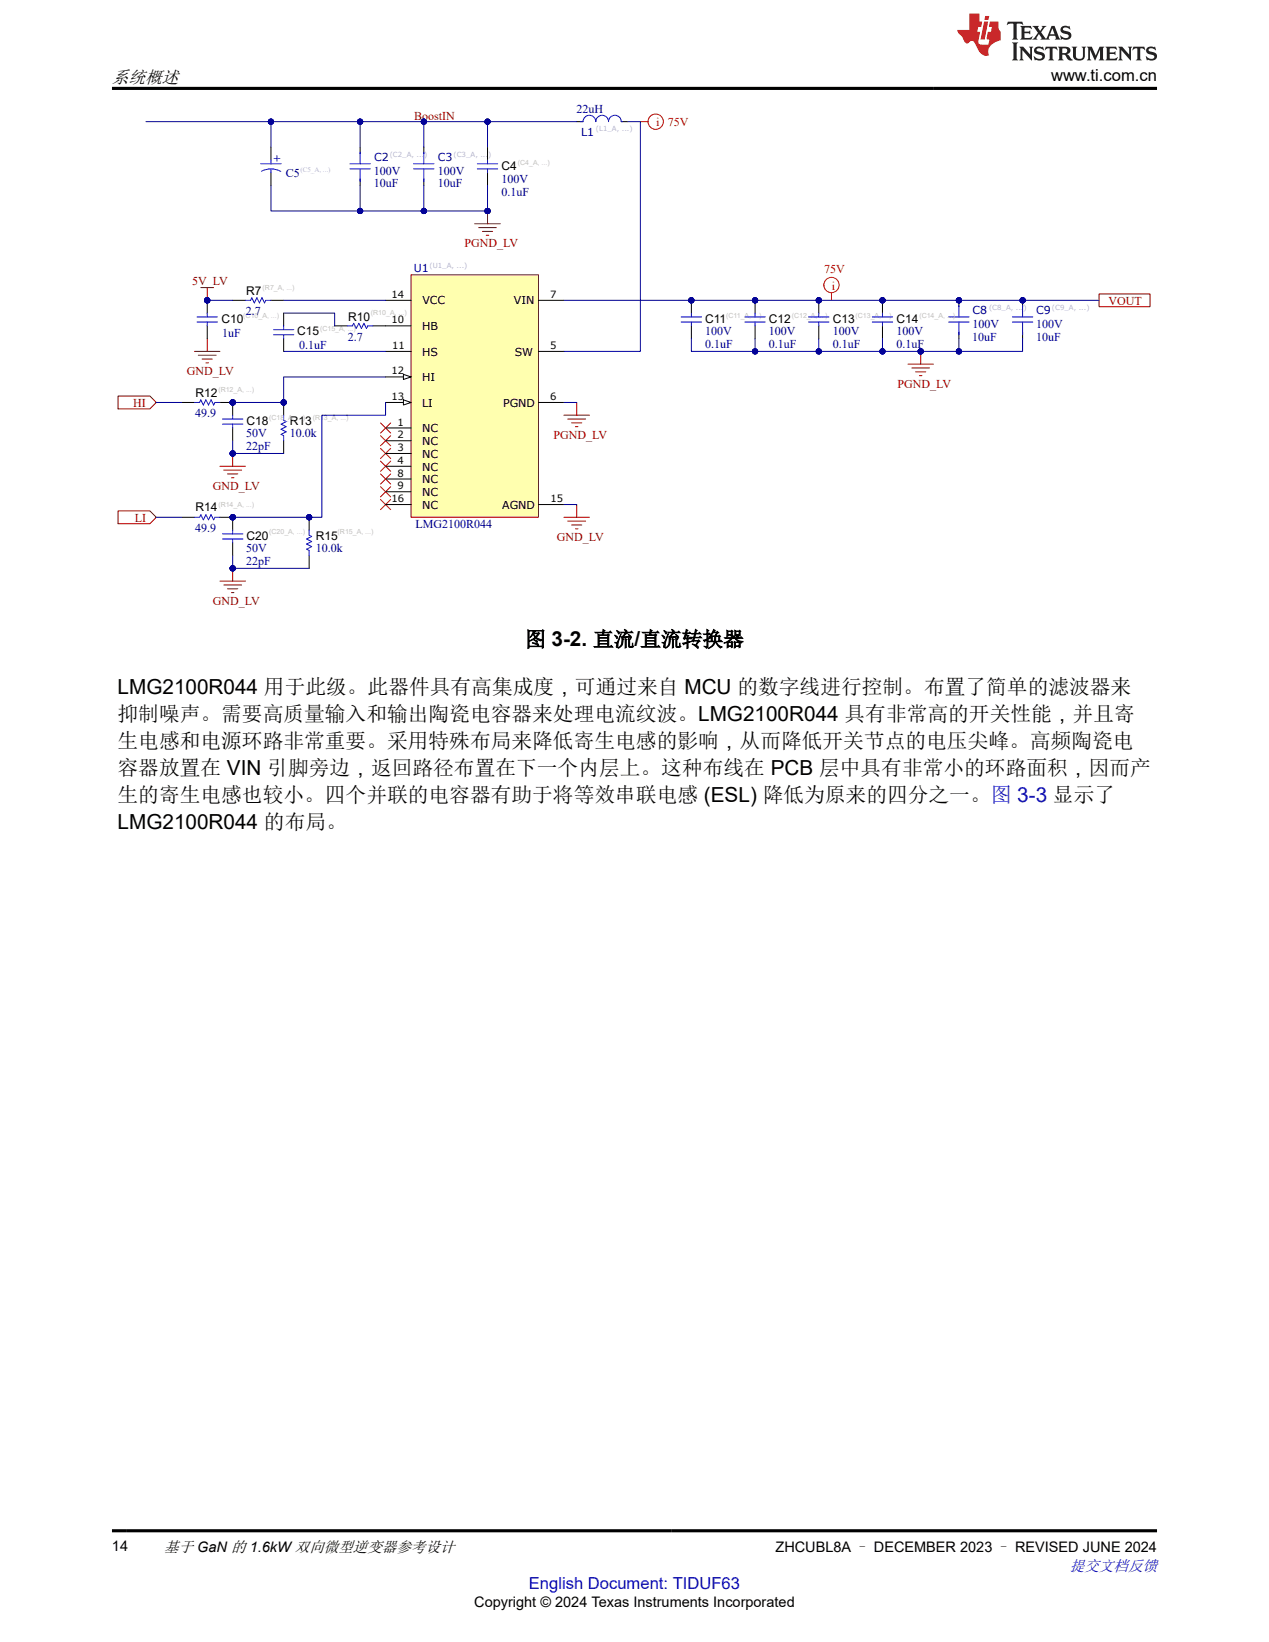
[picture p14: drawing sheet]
<svg xmlns="http://www.w3.org/2000/svg" width="216mm" height="279mm" viewBox="0 0 216 279" stroke-linecap="round" stroke-linejoin="round" font-family="sans-serif">
<defs><g id="words">
<g font-size="3.5">
<text x="89.3" y="110">图 3-2. 直流/直流转换器</text>
<text x="20" y="118.1">LMG2100R044 用于此级。此器件具有高集成度，可通过来自 MCU 的数字线进行控制。布置了简单的滤波器来</text>
<text x="20" y="122.7">抑制噪声。需要高质量输入和输出陶瓷电容器来处理电流纹波。LMG2100R044 具有非常高的开关性能，并且寄</text>
<text x="20" y="127.3">生电感和电源环路非常重要。采用特殊布局来降低寄生电感的影响，从而降低开关节点的电压尖峰。高频陶瓷电</text>
<text x="20" y="131.9">容器放置在 VIN 引脚旁边，返回路径布置在下一个内层上。这种布线在 PCB 层中具有非常小的环路面积，因而产</text>
<text x="20" y="136.5">生的寄生电感也较小。四个并联的电容器有助于将等效串联电感 (ESL) 降低为原来的四分之一。图 3-3 显示了</text>
<text x="20" y="141.1">LMG2100R044 的布局。</text>
</g>
<text font-size="3" x="19" y="14.1">系统概述</text>
<text font-size="2.8" x="178.8" y="13.8">www.ti.com.cn</text>
<text font-size="2.8" fill="#00f" x="90" y="270.4">English Document: TIDUF63</text>
<text font-size="2.6" x="27.9" y="264.2">基于 GaN 的 1.6kW双向微型逆变器参考设计</text>
<text font-size="2.6" fill="#00f" x="182" y="267.4">提交文档反馈</text>
<g font-size="2.5">
<text x="19" y="263.9">14</text>
<text x="131.9" y="264.2">ZHCUBL8A – DECEMBER 2023 – REVISED JUNE 2024</text>
<text x="80.7" y="273.5">Copyright © 2024 Texas Instruments Incorporated</text>
</g>
<g font-size="2" fill="#7f0000">
<text x="70.5" y="20.3">BoostIN</text>
<text x="79" y="42.1">PGND_LV</text>
<text x="32.7" y="48.6">5V_LV</text>
<text x="188.6" y="51.9">VOUT</text>
<text x="31.8" y="63.8">GND_LV</text>
<text x="22.6" y="69.2">HI</text>
<text x="152.7" y="66.1">PGND_LV</text>
<text x="94.1" y="74.7">PGND_LV</text>
<text x="36.2" y="83.4">GND_LV</text>
<text x="22.9" y="88.8">LI</text>
<text x="94.7" y="92.1">GND_LV</text>
<text x="36.2" y="102.9">GND_LV</text>
</g>
<g font-size="2" fill="#00007f">
<text x="98.1" y="19.2">22uH</text>
<text x="63.6" y="29.8">100V</text>
<text x="74.5" y="29.8">100V</text>
<text x="48.6" y="30.1">C5</text>
<text x="63.6" y="31.8">10uF</text>
<text x="74.5" y="31.8">10uF</text>
<text x="85.3" y="31.1">100V</text>
<text x="85.3" y="33.3">0.1uF</text>
<text x="41.8" y="53.6">2.7</text>
<text x="37.8" y="57.4">1uF</text>
<text x="50.9" y="59.4">0.1uF</text>
<text x="59.2" y="58">2.7</text>
<text x="120" y="57.1">100V</text>
<text x="120" y="59.3">0.1uF</text>
<text x="130.8" y="57.1">100V</text>
<text x="130.8" y="59.3">0.1uF</text>
<text x="141.7" y="57.1">100V</text>
<text x="141.7" y="59.3">0.1uF</text>
<text x="152.5" y="57.1">100V</text>
<text x="152.5" y="59.3">0.1uF</text>
<text x="165.4" y="58">10uF</text>
<text x="165.4" y="55.8">100V</text>
<text x="176.3" y="58">10uF</text>
<text x="176.3" y="55.8">100V</text>
<text x="33.2" y="70.9">49.9</text>
<text x="41.9" y="74.4">50V</text>
<text x="41.9" y="76.6">22pF</text>
<text x="49.3" y="74.4">10.0k</text>
<text x="70.7" y="89.9">LMG2100R044</text>
<text x="33.2" y="90.5">49.9</text>
<text x="41.9" y="94">50V</text>
<text x="53.7" y="94">10.0k</text>
<text x="41.9" y="96.2">22pF</text>
</g>
<g font-size="2" fill="#f00">
<text x="111.6" y="21.4">i 75V</text>
<text x="140.2" y="46.5">75V</text>
<text x="141.5" y="49.3">i</text>
</g>
<text font-size="2" fill="#00f" x="46.5" y="26.4" transform="rotate(90 46.5 26.4)">+</text>
<g font-size="2">
<text x="85.3" y="28.9">C4</text>
<text x="41.9" y="50.1">R7</text>
<text x="37.7" y="55">C10</text>
<text x="50.6" y="57.1">C15</text>
<text x="59.2" y="54.5">R10</text>
<text x="120" y="55">C11</text>
<text x="130.8" y="55">C12</text>
<text x="141.7" y="55">C13</text>
<text x="152.5" y="55">C14</text>
<text x="33.3" y="67.5">R12</text>
<text x="41.9" y="72.4">C18</text>
<text x="49.3" y="72.4">R13</text>
<text x="33.3" y="87">R14</text>
<text x="41.9" y="91.9">C20</text>
<text x="53.7" y="91.9">R15</text>
</g>
<g font-size="1.9" fill="#00007f">
<text x="98.9" y="23.2">L1</text>
<text x="63.6" y="27.4">C2</text>
<text x="74.5" y="27.4">C3</text>
<text x="70.4" y="46.3">U1</text>
<text x="165.4" y="53.4">C8</text>
<text x="176.3" y="53.4">C9</text>
</g>
<g font-size="1.9">
<text x="71.9" y="51.7">VCC</text>
<text x="87.4" y="51.7">VIN</text>
<text x="71.8" y="56.1">HB</text>
<text x="71.8" y="64.8">HI</text>
<text x="71.8" y="60.5">HS</text>
<text x="87.6" y="60.5">SW</text>
<text x="71.8" y="69.2">LI</text>
<text x="85.6" y="69.2">PGND</text>
<text x="71.8" y="73.5">NC</text>
<text x="71.8" y="75.7">NC</text>
<text x="71.8" y="77.9">NC</text>
<text x="71.8" y="80.1">NC</text>
<text x="71.8" y="82.1">NC</text>
<text x="71.8" y="84.3">NC</text>
<text x="71.8" y="86.5">NC</text>
<text x="85.5" y="86.5">AGND</text>
</g>
<g font-size="1.7">
<text x="66.6" y="50.8">14</text>
<text x="93.6" y="50.8">7</text>
<text x="66.6" y="55">10</text>
<text x="66.7" y="59.4">11</text>
<text x="93.6" y="59.4">5</text>
<text x="66.6" y="63.7">12</text>
<text x="66.6" y="68.1">13</text>
<text x="93.6" y="68.1">6</text>
<text x="67.7" y="72.5">1</text>
<text x="67.7" y="74.6">2</text>
<text x="67.7" y="76.8">3</text>
<text x="67.7" y="79">4</text>
<text x="67.7" y="81.2">8</text>
<text x="67.7" y="83.2">9</text>
<text x="66.6" y="85.4">16</text>
<text x="93.6" y="85.4">15</text>
</g>
<g font-size="1.2" fill="#b1b1d8">
<text x="101.4" y="22.4">(L1_A, ...)</text>
<text x="51.1" y="29.3">(C5_A, ...)</text>
<text x="66.3" y="26.8">(C2_A, ...)</text>
<text x="77.2" y="26.8">(C3_A, ...)</text>
<text x="73.1" y="45.5">(U1_A, ...)</text>
<text x="168.3" y="52.8">(C8_A, ...)</text>
<text x="179" y="52.8">(C9_A, ...)</text>
</g>
<g font-size="1.2" fill="#bfbfbf">
<text x="88.1" y="28">(C4_A, ...)</text>
<text x="44.7" y="49.3">(R7_A, ...)</text>
<text x="63.1" y="53.6">(R10_A, ...)</text>
<text x="41.4" y="54.1">(C10_A, ...)</text>
<text x="54.5" y="56.3">(C15_A, ...)</text>
<text x="123.5" y="54.1">(C11_A, ...)</text>
<text x="134.7" y="54.1">(C12_A, ...)</text>
<text x="145.6" y="54.1">(C13_A, ...)</text>
<text x="156.4" y="54.1">(C14_A, ...)</text>
<text x="37.1" y="66.7">(R12_A, ...)</text>
<text x="45.8" y="71.4">(C18_A, ...)</text>
<text x="53.2" y="71.4">(R13_A, ...)</text>
<text x="37.1" y="86.2">(R14_A, ...)</text>
<text x="45.8" y="90.9">(C20_A, ...)</text>
<text x="57.4" y="90.9">(R15_A, ...)</text>
</g>
</g></defs>
<path d="M80.8 38.1h4.3M81.4 38.7h3.1M82.1 39.4h1.7M82.9 35.9v2.2M82.7 40h.5" fill="none" stroke="#7f0000" stroke-width=".17"/>
<circle cx="82.9" cy="35.9" r=".43" fill="#00007f"/>
<circle cx="82.9" cy="35.9" r=".43" fill="none" stroke="#00007f" stroke-width=".17"/>
<g fill="none" stroke="#7f0000" stroke-width=".17">
<path d="M33.1 59.8h4.3M35.3 57.6v2.2M156.6 59.8v2.2M33.7 60.4h3.1M34.4 61.1h1.7M35 61.7h.5M95.9 70.7h4.4M96.6 71.3h3M97.3 72h1.7M97.9 72.6h.4M98.1 68.5v2.2M154.5 62h4.3"/>
<path d="M155.1 62.6h3.1M155.8 63.3h1.7M156.4 63.9h.5M95.9 88h4.4M96.6 88.7h3M97.3 89.3h1.7M97.9 90h.4M98.1 85.9v2.1"/>
</g>
<circle cx="156.6" cy="59.8" r=".43" fill="#00007f"/>
<circle cx="156.6" cy="59.8" r=".43" fill="none" stroke="#00007f" stroke-width=".17"/>
<path d="M20.1 67.4h5.4l1.1 1.1-1.1 1.1h-5.4z" fill-rule="evenodd" fill="#fff"/>
<path d="M20.1 67.4h5.4l1.1 1.1-1.1 1.1h-5.4z" fill="none" stroke="#7f0000" stroke-width=".17"/>
<path d="M20.1 86.9h5.4l1.1 1.1-1.1 1.1h-5.4z" fill-rule="evenodd" fill="#fff"/>
<path d="M20.1 86.9h5.4l1.1 1.1-1.1 1.1h-5.4z" fill="none" stroke="#7f0000" stroke-width=".17"/>
<path d="M187 50h8.7v2.2h-8.7z" fill-rule="evenodd" fill="#fff"/>
<path d="M34.2 48.9h2.1M35.3 48.9v2.2M187 50h8.7v2.2h-8.7z" fill="none" stroke="#7f0000" stroke-width=".17"/>
<circle cx="35.3" cy="51.1" r=".44" fill="#00007f"/>
<circle cx="35.3" cy="51.1" r=".44" fill="none" stroke="#00007f" stroke-width=".17"/>
<g fill="none" stroke="#f00" stroke-width=".17">
<path d="M109 20.7h1.3M141.5 49.8v1.3"/>
<circle cx="111.6" cy="20.7" r="1.3"/>
<circle cx="141.5" cy="48.5" r="1.3"/>
</g>
<path d="M37.4 79.3h4.4M38.1 80h3M39.6 77.2v2.1M38.7 80.6h1.8M39.4 81.3h.4" fill="none" stroke="#7f0000" stroke-width=".17"/>
<circle cx="39.6" cy="77.2" r=".43" fill="#00007f"/>
<circle cx="39.6" cy="77.2" r=".43" fill="none" stroke="#00007f" stroke-width=".17"/>
<path d="M37.4 98.9h4.4M38.1 99.5h3M39.6 96.7v2.2M38.7 100.2h1.8M39.4 100.8h.4" fill="none" stroke="#7f0000" stroke-width=".17"/>
<circle cx="39.6" cy="96.7" r=".43" fill="#00007f"/>
<circle cx="39.6" cy="96.7" r=".43" fill="none" stroke="#00007f" stroke-width=".17"/>
<circle cx="35.3" cy="51.1" r=".44" fill="#00007f"/>
<circle cx="35.3" cy="51.1" r=".44" fill="none" stroke="#00007f" stroke-width=".17"/>
<path d="M35.3 51.1v2.2" fill="none" stroke="#000" stroke-width=".17"/>
<circle cx="35.3" cy="51.1" r=".44" fill="#00007f"/>
<circle cx="35.3" cy="51.1" r=".44" fill="none" stroke="#00007f" stroke-width=".17"/>
<path d="M35.3 55.4v2.2M48.3 53.3v2.1M48.3 57.6v2.2" fill="none" stroke="#000" stroke-width=".17"/>
<path d="M33.5 53.9h3.5M33.5 54.8h3.5M35.3 53.3v.6M35.3 54.8v.6M46.5 56.1h3.5M46.5 57h3.5M48.3 55.4v.7M48.3 57v.6" fill="none" stroke="#00f" stroke-width=".17"/>
<circle cx="48.3" cy="68.5" r=".44" fill="#00007f"/>
<circle cx="48.3" cy="68.5" r=".44" fill="none" stroke="#00007f" stroke-width=".17"/>
<path d="M48.3 68.5v2.2" fill="none" stroke="#000" stroke-width=".17"/>
<circle cx="48.3" cy="68.5" r=".44" fill="#00007f"/>
<circle cx="48.3" cy="68.5" r=".44" fill="none" stroke="#00007f" stroke-width=".17"/>
<path d="M48.3 75v2.2" fill="none" stroke="#000" stroke-width=".17"/>
<path d="M48.3 70.7v.8l.4 .2-.9 .5 .9 .4-.9 .4 .9 .5-.9 .4 .5 .2v.9" fill="none" stroke="#00f" stroke-width=".17"/>
<circle cx="52.6" cy="88" r=".43" fill="#00007f"/>
<circle cx="52.6" cy="88" r=".43" fill="none" stroke="#00007f" stroke-width=".17"/>
<path d="M52.6 88v2.2" fill="none" stroke="#000" stroke-width=".17"/>
<circle cx="52.6" cy="88" r=".43" fill="#00007f"/>
<circle cx="52.6" cy="88" r=".43" fill="none" stroke="#00007f" stroke-width=".17"/>
<path d="M52.6 94.5v2.2" fill="none" stroke="#000" stroke-width=".17"/>
<path d="M52.6 90.2v.9l.4 .2-.8 .4 .8 .4M53 92.1l-.8 .5 .8 .4-.8 .4 .4 .3v.8" fill="none" stroke="#00f" stroke-width=".17"/>
<g fill="none" stroke="#f00" stroke-width=".17">
<path d="M64.7 72l1.8 1.7M64.7 74.1l1.8 1.8M64.7 76.3l1.8 1.7M64.7 78.5l1.8 1.7M66.5 72l-1.8 1.7M66.5 74.1l-1.8 1.8M66.5 76.3l-1.8 1.7M66.5 78.5l-1.8 1.7M64.7 80.6l1.8 1.8M64.7 82.8l1.8 1.8M64.7 85l1.8 1.7M66.5 80.6l-1.8 1.8"/>
<path d="M66.5 82.8l-1.8 1.8M66.5 85l-1.8 1.7"/>
</g>
<circle cx="117.6" cy="51.1" r=".44" fill="#00007f"/>
<circle cx="117.6" cy="51.1" r=".44" fill="none" stroke="#00007f" stroke-width=".17"/>
<path d="M117.6 51.1v2.2" fill="none" stroke="#000" stroke-width=".17"/>
<circle cx="117.6" cy="51.1" r=".44" fill="#00007f"/>
<circle cx="117.6" cy="51.1" r=".44" fill="none" stroke="#00007f" stroke-width=".17"/>
<path d="M117.6 55.4v2.2" fill="none" stroke="#000" stroke-width=".17"/>
<path d="M115.9 53.9h3.5M115.9 54.8h3.5M117.6 53.3v.6M117.6 54.8v.6" fill="none" stroke="#00f" stroke-width=".17"/>
<circle cx="128.5" cy="51.1" r=".43" fill="#00007f"/>
<circle cx="128.5" cy="51.1" r=".43" fill="none" stroke="#00007f" stroke-width=".17"/>
<path d="M128.5 51.1v2.2" fill="none" stroke="#000" stroke-width=".17"/>
<circle cx="128.5" cy="51.1" r=".43" fill="#00007f"/>
<circle cx="128.5" cy="51.1" r=".43" fill="none" stroke="#00007f" stroke-width=".17"/>
<path d="M72.1 25v1.1M72.1 30.5v1.1M39.6 51.1h2.2M46.1 51.1h2.2M56.9 55.4h2.2M63.4 55.4h2.2M128.5 55.4v2.2" fill="none" stroke="#000" stroke-width=".17"/>
<path d="M70.4 28.7h3.4M70.4 27.9h3.4M72.1 25.9v2M72.1 28.7v2.2M41.8 51.1h.8l.2-.4 .5 .8 .4-.8 .4 .8 .5-.8 .4 .8 .2-.4M45.2 51.1h.9M59.1 55.4h.9l.2-.4 .4 .9 .5-.9 .4 .9 .4-.9 .5 .9 .2-.5h.8M126.7 53.9h3.5M126.7 54.8h3.5M128.5 53.3v.6M128.5 54.8v.6" fill="none" stroke="#00f" stroke-width=".17"/>
<circle cx="163.1" cy="51.1" r=".43" fill="#00007f"/>
<circle cx="163.1" cy="51.1" r=".43" fill="none" stroke="#00007f" stroke-width=".17"/>
<path d="M163.1 51.1v1.1M163.1 56.5v1.1" fill="none" stroke="#000" stroke-width=".17"/>
<circle cx="163.1" cy="51.1" r=".43" fill="#00007f"/>
<circle cx="163.1" cy="51.1" r=".43" fill="none" stroke="#00007f" stroke-width=".17"/>
<path d="M161.4 54.8h3.5M161.4 53.9h3.5M163.1 52v1.9M163.1 54.8v2.2" fill="none" stroke="#00f" stroke-width=".17"/>
<circle cx="174" cy="51.1" r=".44" fill="#00007f"/>
<circle cx="174" cy="51.1" r=".44" fill="none" stroke="#00007f" stroke-width=".17"/>
<path d="M174 51.1v1.1M174 56.5v1.1" fill="none" stroke="#000" stroke-width=".17"/>
<circle cx="174" cy="51.1" r=".44" fill="#00007f"/>
<circle cx="174" cy="51.1" r=".44" fill="none" stroke="#00007f" stroke-width=".17"/>
<path d="M98.8 20.7h.4a1.08 1.08 0 0 1 1.1-1.1 1.08 1.08 0 0 1 1.1 1.1 1.09 1.09 0 0 1 1-1.1 1.09 1.09 0 0 1 1.1 1.1 1.08 1.08 0 0 1 1.1-1.1 1.08 1.08 0 0 1 1.1 1.1h.2M172.2 54.8h3.5M172.2 53.9h3.5M174 52v1.9M174 54.8v2.2" fill="none" stroke="#00f" stroke-width=".17"/>
<path d="M98.1 20.7h1.1M105.7 20.7h1.1" fill="none" stroke="#000" stroke-width=".17"/>
<circle cx="39.6" cy="88" r=".43" fill="#00007f"/>
<circle cx="39.6" cy="88" r=".43" fill="none" stroke="#00007f" stroke-width=".17"/>
<path d="M37.4 88h2.2" fill="none" stroke="#000" stroke-width=".17"/>
<circle cx="39.6" cy="88" r=".43" fill="#00007f"/>
<circle cx="39.6" cy="88" r=".43" fill="none" stroke="#00007f" stroke-width=".17"/>
<path d="M30.9 88h2.2" fill="none" stroke="#000" stroke-width=".17"/>
<path d="M33.1 88h.9l.2-.4 .4 .9 .4-.9 .5 .9 .4-.9 .4 .9 .3-.5M36.6 88h.8" fill="none" stroke="#00f" stroke-width=".17"/>
<circle cx="39.6" cy="68.5" r=".44" fill="#00007f"/>
<circle cx="39.6" cy="68.5" r=".44" fill="none" stroke="#00007f" stroke-width=".17"/>
<path d="M37.4 68.5h2.2" fill="none" stroke="#000" stroke-width=".17"/>
<circle cx="39.6" cy="68.5" r=".44" fill="#00007f"/>
<circle cx="39.6" cy="68.5" r=".44" fill="none" stroke="#00007f" stroke-width=".17"/>
<path d="M30.9 68.5h2.2" fill="none" stroke="#000" stroke-width=".17"/>
<path d="M33.1 68.5h.9l.2-.5 .4 .9 .4-.9 .5 .9 .4-.9 .4 .9 .3-.4M36.6 68.5h.8" fill="none" stroke="#00f" stroke-width=".17"/>
<circle cx="39.6" cy="68.5" r=".44" fill="#00007f"/>
<circle cx="39.6" cy="68.5" r=".44" fill="none" stroke="#00007f" stroke-width=".17"/>
<path d="M39.6 68.5v2.2" fill="none" stroke="#000" stroke-width=".17"/>
<circle cx="39.6" cy="68.5" r=".44" fill="#00007f"/>
<circle cx="39.6" cy="68.5" r=".44" fill="none" stroke="#00007f" stroke-width=".17"/>
<path d="M39.6 72.8v2.2" fill="none" stroke="#000" stroke-width=".17"/>
<path d="M37.9 71.3h3.4M37.9 72.2h3.4M39.6 70.7v.6M39.6 72.2v.6" fill="none" stroke="#00f" stroke-width=".17"/>
<circle cx="39.6" cy="88" r=".43" fill="#00007f"/>
<circle cx="39.6" cy="88" r=".43" fill="none" stroke="#00007f" stroke-width=".17"/>
<path d="M39.6 88v2.2" fill="none" stroke="#000" stroke-width=".17"/>
<circle cx="39.6" cy="88" r=".43" fill="#00007f"/>
<circle cx="39.6" cy="88" r=".43" fill="none" stroke="#00007f" stroke-width=".17"/>
<path d="M39.6 92.4v2.1" fill="none" stroke="#000" stroke-width=".17"/>
<path d="M37.9 90.8h3.4M37.9 91.7h3.4M39.6 90.2v.6M39.6 91.7v.7" fill="none" stroke="#00f" stroke-width=".17"/>
<path d="M69.9 46.8h21.7v41.2h-21.7z" fill-rule="evenodd" fill="#ffffaf"/>
<path d="M69.9 46.8h21.7v41.2h-21.7z" fill="none" stroke="#7f0000" stroke-width=".17"/>
<path d="M65.6 51.1h4.3M65.6 55.4h4.3M91.6 51.1h4.3M65.6 64.1h4.3" fill="none" stroke="#000" stroke-width=".17"/>
<path d="M68.6 63.7l1.3 .4-1.3 .5z" fill="#f8fcff"/>
<path d="M65.6 59.8h4.3M65.6 68.5h4.3M68.6 63.7l1.3 .4-1.3 .5z" fill="none" stroke="#000" stroke-width=".17"/>
<path d="M68.6 68l1.3 .5-1.3 .4z" fill="#f8fcff"/>
<g fill="none" stroke="#000" stroke-width=".17">
<path d="M61.3 25v1.1M61.3 30.5v1.1M91.6 59.8h4.3M65.6 72.8h4.3M65.6 75h4.3M65.6 77.2h4.3M65.6 79.3h4.3M68.6 68l1.3 .5-1.3 .4zM91.6 68.5h4.3M65.6 81.5h4.3M65.6 83.7h4.3M65.6 85.9h4.3"/>
<path d="M91.6 85.9h4.3"/>
</g>
<path d="M59.5 28.7h3.5M59.5 27.9h3.5M61.3 25.9v2M61.3 28.7v2.2" fill="none" stroke="#00f" stroke-width=".17"/>
<circle cx="139.3" cy="51.1" r=".43" fill="#00007f"/>
<circle cx="139.3" cy="51.1" r=".43" fill="none" stroke="#00007f" stroke-width=".17"/>
<path d="M139.3 51.1v2.2" fill="none" stroke="#000" stroke-width=".17"/>
<circle cx="139.3" cy="51.1" r=".43" fill="#00007f"/>
<circle cx="139.3" cy="51.1" r=".43" fill="none" stroke="#00007f" stroke-width=".17"/>
<path d="M139.3 55.4v2.2" fill="none" stroke="#000" stroke-width=".17"/>
<path d="M137.6 53.9h3.4M137.6 54.8h3.4M139.3 53.3v.6M139.3 54.8v.6" fill="none" stroke="#00f" stroke-width=".17"/>
<circle cx="150.1" cy="51.1" r=".43" fill="#00007f"/>
<circle cx="150.1" cy="51.1" r=".43" fill="none" stroke="#00007f" stroke-width=".17"/>
<path d="M150.1 51.1v2.2" fill="none" stroke="#000" stroke-width=".17"/>
<circle cx="150.1" cy="51.1" r=".43" fill="#00007f"/>
<g fill="none" stroke="#00007f" stroke-width=".17">
<path d="M82.9 31.6v4.3"/>
<circle cx="150.1" cy="51.1" r=".43"/>
</g>
<path d="M82.9 25v2.2M82.9 29.4v2.2M150.1 55.4v2.2" fill="none" stroke="#000" stroke-width=".17"/>
<path d="M81.2 27.9h3.5M81.2 28.7h3.5M82.9 27.2v.7M82.9 28.7v.7M148.4 53.9h3.5M148.4 54.8h3.5M150.1 53.3v.6M150.1 54.8v.6" fill="none" stroke="#00f" stroke-width=".17"/>
<circle cx="82.9" cy="35.9" r=".43" fill="#00007f"/>
<g fill="none" stroke="#00007f" stroke-width=".17">
<path d="M106.8 20.7h2.2v39.1h-13.1M48.3 53.3h8.6v2.1M48.3 59.8h17.3M65.6 64.1h-17.3v4.4h-8.7M95.9 68.5h2.2M95.9 85.9h2.2"/>
<circle cx="82.9" cy="35.9" r=".43"/>
</g>
<circle cx="39.6" cy="68.5" r=".44" fill="#00007f"/>
<circle cx="39.6" cy="68.5" r=".44" fill="none" stroke="#00007f" stroke-width=".17"/>
<circle cx="48.3" cy="68.5" r=".44" fill="#00007f"/>
<g fill="none" stroke="#00007f" stroke-width=".17">
<path d="M26.6 68.5h4.3M65.6 68.5v2.2h-10.8v17.3h-15.2M26.6 88h4.3"/>
<circle cx="48.3" cy="68.5" r=".44"/>
</g>
<circle cx="39.6" cy="88" r=".43" fill="#00007f"/>
<circle cx="39.6" cy="88" r=".43" fill="none" stroke="#00007f" stroke-width=".17"/>
<circle cx="52.6" cy="88" r=".43" fill="#00007f"/>
<g fill="none" stroke="#00007f" stroke-width=".17">
<path d="M39.6 75v2.2"/>
<circle cx="52.6" cy="88" r=".43"/>
</g>
<circle cx="39.6" cy="77.2" r=".43" fill="#00007f"/>
<g fill="none" stroke="#00007f" stroke-width=".17">
<path d="M39.6 94.5v2.2"/>
<circle cx="39.6" cy="77.2" r=".43"/>
</g>
<circle cx="39.6" cy="96.7" r=".43" fill="#00007f"/>
<g fill="none" stroke="#00007f" stroke-width=".17">
<path d="M35.3 51.1h4.3"/>
<circle cx="39.6" cy="96.7" r=".43"/>
</g>
<circle cx="35.3" cy="51.1" r=".44" fill="#00007f"/>
<g fill="none" stroke="#00007f" stroke-width=".17">
<path d="M48.3 51.1h17.3M128.5 57.6v2.2"/>
<circle cx="35.3" cy="51.1" r=".44"/>
</g>
<circle cx="128.5" cy="59.8" r=".43" fill="#00007f"/>
<g fill="none" stroke="#00007f" stroke-width=".17">
<path d="M39.6 77.2h8.7"/>
<circle cx="128.5" cy="59.8" r=".43"/>
</g>
<circle cx="39.6" cy="77.2" r=".43" fill="#00007f"/>
<g fill="none" stroke="#00007f" stroke-width=".17">
<path d="M39.6 96.7h13"/>
<circle cx="39.6" cy="77.2" r=".43"/>
</g>
<circle cx="39.6" cy="96.7" r=".43" fill="#00007f"/>
<g fill="none" stroke="#00007f" stroke-width=".17">
<path d="M82.9 20.7v4.3"/>
<circle cx="39.6" cy="96.7" r=".43"/>
</g>
<circle cx="82.9" cy="20.7" r=".43" fill="#00007f"/>
<g fill="none" stroke="#00007f" stroke-width=".17">
<path d="M72.1 20.7v4.3"/>
<circle cx="82.9" cy="20.7" r=".43"/>
</g>
<circle cx="72.1" cy="20.7" r=".43" fill="#00007f"/>
<g fill="none" stroke="#00007f" stroke-width=".17">
<path d="M72.1 31.6v4.3h10.8"/>
<circle cx="72.1" cy="20.7" r=".43"/>
</g>
<circle cx="82.9" cy="35.9" r=".43" fill="#00007f"/>
<circle cx="82.9" cy="35.9" r=".43" fill="none" stroke="#00007f" stroke-width=".17"/>
<circle cx="72.1" cy="35.9" r=".43" fill="#00007f"/>
<g fill="none" stroke="#00007f" stroke-width=".17">
<path d="M46.1 31.6v4.3h26"/>
<circle cx="72.1" cy="35.9" r=".43"/>
</g>
<circle cx="61.3" cy="35.9" r=".44" fill="#00007f"/>
<circle cx="61.3" cy="35.9" r=".44" fill="none" stroke="#00007f" stroke-width=".17"/>
<circle cx="72.1" cy="35.9" r=".43" fill="#00007f"/>
<g fill="none" stroke="#00007f" stroke-width=".17">
<path d="M174 57.6v2.2h-17.4"/>
<circle cx="72.1" cy="35.9" r=".43"/>
</g>
<circle cx="163.1" cy="59.8" r=".43" fill="#00007f"/>
<circle cx="163.1" cy="59.8" r=".43" fill="none" stroke="#00007f" stroke-width=".17"/>
<circle cx="156.6" cy="59.8" r=".43" fill="#00007f"/>
<g fill="none" stroke="#00007f" stroke-width=".17">
<path d="M95.9 51.1h91.1"/>
<circle cx="156.6" cy="59.8" r=".43"/>
</g>
<circle cx="117.6" cy="51.1" r=".44" fill="#00007f"/>
<circle cx="117.6" cy="51.1" r=".44" fill="none" stroke="#00007f" stroke-width=".17"/>
<circle cx="128.5" cy="51.1" r=".43" fill="#00007f"/>
<circle cx="128.5" cy="51.1" r=".43" fill="none" stroke="#00007f" stroke-width=".17"/>
<circle cx="139.3" cy="51.1" r=".43" fill="#00007f"/>
<circle cx="139.3" cy="51.1" r=".43" fill="none" stroke="#00007f" stroke-width=".17"/>
<circle cx="150.1" cy="51.1" r=".43" fill="#00007f"/>
<circle cx="150.1" cy="51.1" r=".43" fill="none" stroke="#00007f" stroke-width=".17"/>
<circle cx="163.1" cy="51.1" r=".43" fill="#00007f"/>
<circle cx="163.1" cy="51.1" r=".43" fill="none" stroke="#00007f" stroke-width=".17"/>
<circle cx="174" cy="51.1" r=".44" fill="#00007f"/>
<g fill="none" stroke="#00007f" stroke-width=".17">
<path d="M46.1 20.7v4.3"/>
<circle cx="174" cy="51.1" r=".44"/>
</g>
<circle cx="46.1" cy="20.7" r=".43" fill="#00007f"/>
<g fill="none" stroke="#00007f" stroke-width=".17">
<path d="M61.3 20.7v4.3"/>
<circle cx="46.1" cy="20.7" r=".43"/>
</g>
<circle cx="61.3" cy="20.7" r=".44" fill="#00007f"/>
<g fill="none" stroke="#00007f" stroke-width=".17">
<path d="M61.3 31.6v4.3"/>
<circle cx="61.3" cy="20.7" r=".44"/>
</g>
<circle cx="61.3" cy="35.9" r=".44" fill="#00007f"/>
<g fill="none" stroke="#00007f" stroke-width=".17">
<path d="M117.6 57.6v2.2h39"/>
<circle cx="61.3" cy="35.9" r=".44"/>
</g>
<circle cx="156.6" cy="59.8" r=".43" fill="#00007f"/>
<circle cx="156.6" cy="59.8" r=".43" fill="none" stroke="#00007f" stroke-width=".17"/>
<circle cx="150.1" cy="59.8" r=".43" fill="#00007f"/>
<circle cx="150.1" cy="59.8" r=".43" fill="none" stroke="#00007f" stroke-width=".17"/>
<circle cx="139.3" cy="59.8" r=".43" fill="#00007f"/>
<circle cx="139.3" cy="59.8" r=".43" fill="none" stroke="#00007f" stroke-width=".17"/>
<circle cx="128.5" cy="59.8" r=".43" fill="#00007f"/>
<g fill="none" stroke="#00007f" stroke-width=".17">
<path d="M163.1 57.6v2.2"/>
<circle cx="128.5" cy="59.8" r=".43"/>
</g>
<circle cx="163.1" cy="59.8" r=".43" fill="#00007f"/>
<g fill="none" stroke="#00007f" stroke-width=".17">
<path d="M150.1 57.6v2.2"/>
<circle cx="163.1" cy="59.8" r=".43"/>
</g>
<circle cx="150.1" cy="59.8" r=".43" fill="#00007f"/>
<g fill="none" stroke="#00007f" stroke-width=".17">
<path d="M139.3 57.6v2.2"/>
<circle cx="150.1" cy="59.8" r=".43"/>
</g>
<circle cx="139.3" cy="59.8" r=".43" fill="#00007f"/>
<g fill="none" stroke="#00007f" stroke-width=".17">
<path d="M24.8 20.7h73.3"/>
<circle cx="139.3" cy="59.8" r=".43"/>
</g>
<path d="M46.1 25v2.2M46.1 29.4v2.2" fill="none" stroke="#000" stroke-width=".17"/>
<path d="M44.4 27.9h3.4M44.5 29.1a3.4 3.4 0 0 1 3.3 .1M46.1 27.2v.7M46.1 28.7v.7" fill="none" stroke="#00f" stroke-width=".17"/>
<circle cx="46.1" cy="20.7" r=".43" fill="#00007f"/>
<circle cx="46.1" cy="20.7" r=".43" fill="none" stroke="#00007f" stroke-width=".17"/>
<circle cx="61.3" cy="20.7" r=".44" fill="#00007f"/>
<circle cx="61.3" cy="20.7" r=".44" fill="none" stroke="#00007f" stroke-width=".17"/>
<circle cx="72.1" cy="20.7" r=".43" fill="#00007f"/>
<circle cx="72.1" cy="20.7" r=".43" fill="none" stroke="#00007f" stroke-width=".17"/>
<circle cx="82.9" cy="20.7" r=".43" fill="#00007f"/>
<circle cx="82.9" cy="20.7" r=".43" fill="none" stroke="#00007f" stroke-width=".17"/>
<circle cx="82.9" cy="35.9" r=".43" fill="#00007f"/>
<circle cx="82.9" cy="35.9" r=".43" fill="none" stroke="#00007f" stroke-width=".17"/>
<circle cx="156.6" cy="59.8" r=".43" fill="#00007f"/>
<circle cx="156.6" cy="59.8" r=".43" fill="none" stroke="#00007f" stroke-width=".17"/>
<circle cx="35.3" cy="51.1" r=".44" fill="#00007f"/>
<circle cx="35.3" cy="51.1" r=".44" fill="none" stroke="#00007f" stroke-width=".17"/>
<circle cx="39.6" cy="77.2" r=".43" fill="#00007f"/>
<circle cx="39.6" cy="77.2" r=".43" fill="none" stroke="#00007f" stroke-width=".17"/>
<circle cx="39.6" cy="96.7" r=".43" fill="#00007f"/>
<circle cx="39.6" cy="96.7" r=".43" fill="none" stroke="#00007f" stroke-width=".17"/>
<circle cx="35.3" cy="51.1" r=".44" fill="#00007f"/>
<circle cx="35.3" cy="51.1" r=".44" fill="none" stroke="#00007f" stroke-width=".17"/>
<circle cx="48.3" cy="68.5" r=".44" fill="#00007f"/>
<circle cx="48.3" cy="68.5" r=".44" fill="none" stroke="#00007f" stroke-width=".17"/>
<circle cx="52.6" cy="88" r=".43" fill="#00007f"/>
<circle cx="52.6" cy="88" r=".43" fill="none" stroke="#00007f" stroke-width=".17"/>
<circle cx="117.6" cy="51.1" r=".44" fill="#00007f"/>
<circle cx="117.6" cy="51.1" r=".44" fill="none" stroke="#00007f" stroke-width=".17"/>
<circle cx="128.5" cy="51.1" r=".43" fill="#00007f"/>
<circle cx="128.5" cy="51.1" r=".43" fill="none" stroke="#00007f" stroke-width=".17"/>
<circle cx="163.1" cy="51.1" r=".43" fill="#00007f"/>
<circle cx="163.1" cy="51.1" r=".43" fill="none" stroke="#00007f" stroke-width=".17"/>
<circle cx="174" cy="51.1" r=".44" fill="#00007f"/>
<circle cx="174" cy="51.1" r=".44" fill="none" stroke="#00007f" stroke-width=".17"/>
<circle cx="39.6" cy="88" r=".43" fill="#00007f"/>
<circle cx="39.6" cy="88" r=".43" fill="none" stroke="#00007f" stroke-width=".17"/>
<circle cx="39.6" cy="68.5" r=".44" fill="#00007f"/>
<circle cx="39.6" cy="68.5" r=".44" fill="none" stroke="#00007f" stroke-width=".17"/>
<circle cx="39.6" cy="68.5" r=".44" fill="#00007f"/>
<circle cx="39.6" cy="68.5" r=".44" fill="none" stroke="#00007f" stroke-width=".17"/>
<circle cx="39.6" cy="88" r=".43" fill="#00007f"/>
<circle cx="39.6" cy="88" r=".43" fill="none" stroke="#00007f" stroke-width=".17"/>
<circle cx="139.3" cy="51.1" r=".43" fill="#00007f"/>
<circle cx="139.3" cy="51.1" r=".43" fill="none" stroke="#00007f" stroke-width=".17"/>
<circle cx="150.1" cy="51.1" r=".43" fill="#00007f"/>
<circle cx="150.1" cy="51.1" r=".43" fill="none" stroke="#00007f" stroke-width=".17"/>
<circle cx="82.9" cy="35.9" r=".43" fill="#00007f"/>
<circle cx="82.9" cy="35.9" r=".43" fill="none" stroke="#00007f" stroke-width=".17"/>
<circle cx="39.6" cy="68.5" r=".44" fill="#00007f"/>
<circle cx="39.6" cy="68.5" r=".44" fill="none" stroke="#00007f" stroke-width=".17"/>
<circle cx="48.3" cy="68.5" r=".44" fill="#00007f"/>
<circle cx="48.3" cy="68.5" r=".44" fill="none" stroke="#00007f" stroke-width=".17"/>
<circle cx="39.6" cy="88" r=".43" fill="#00007f"/>
<circle cx="39.6" cy="88" r=".43" fill="none" stroke="#00007f" stroke-width=".17"/>
<circle cx="52.6" cy="88" r=".43" fill="#00007f"/>
<circle cx="52.6" cy="88" r=".43" fill="none" stroke="#00007f" stroke-width=".17"/>
<circle cx="39.6" cy="77.2" r=".43" fill="#00007f"/>
<circle cx="39.6" cy="77.2" r=".43" fill="none" stroke="#00007f" stroke-width=".17"/>
<circle cx="39.6" cy="96.7" r=".43" fill="#00007f"/>
<circle cx="39.6" cy="96.7" r=".43" fill="none" stroke="#00007f" stroke-width=".17"/>
<circle cx="35.3" cy="51.1" r=".44" fill="#00007f"/>
<circle cx="35.3" cy="51.1" r=".44" fill="none" stroke="#00007f" stroke-width=".17"/>
<circle cx="128.5" cy="59.8" r=".43" fill="#00007f"/>
<circle cx="128.5" cy="59.8" r=".43" fill="none" stroke="#00007f" stroke-width=".17"/>
<circle cx="39.6" cy="77.2" r=".43" fill="#00007f"/>
<circle cx="39.6" cy="77.2" r=".43" fill="none" stroke="#00007f" stroke-width=".17"/>
<circle cx="39.6" cy="96.7" r=".43" fill="#00007f"/>
<circle cx="39.6" cy="96.7" r=".43" fill="none" stroke="#00007f" stroke-width=".17"/>
<circle cx="82.9" cy="20.7" r=".43" fill="#00007f"/>
<circle cx="82.9" cy="20.7" r=".43" fill="none" stroke="#00007f" stroke-width=".17"/>
<circle cx="72.1" cy="20.7" r=".43" fill="#00007f"/>
<circle cx="72.1" cy="20.7" r=".43" fill="none" stroke="#00007f" stroke-width=".17"/>
<circle cx="82.9" cy="35.9" r=".43" fill="#00007f"/>
<circle cx="82.9" cy="35.9" r=".43" fill="none" stroke="#00007f" stroke-width=".17"/>
<circle cx="72.1" cy="35.9" r=".43" fill="#00007f"/>
<circle cx="72.1" cy="35.9" r=".43" fill="none" stroke="#00007f" stroke-width=".17"/>
<circle cx="61.3" cy="35.9" r=".44" fill="#00007f"/>
<circle cx="61.3" cy="35.9" r=".44" fill="none" stroke="#00007f" stroke-width=".17"/>
<circle cx="72.1" cy="35.9" r=".43" fill="#00007f"/>
<circle cx="72.1" cy="35.9" r=".43" fill="none" stroke="#00007f" stroke-width=".17"/>
<circle cx="163.1" cy="59.8" r=".43" fill="#00007f"/>
<circle cx="163.1" cy="59.8" r=".43" fill="none" stroke="#00007f" stroke-width=".17"/>
<circle cx="156.6" cy="59.8" r=".43" fill="#00007f"/>
<circle cx="156.6" cy="59.8" r=".43" fill="none" stroke="#00007f" stroke-width=".17"/>
<circle cx="117.6" cy="51.1" r=".44" fill="#00007f"/>
<circle cx="117.6" cy="51.1" r=".44" fill="none" stroke="#00007f" stroke-width=".17"/>
<circle cx="128.5" cy="51.1" r=".43" fill="#00007f"/>
<circle cx="128.5" cy="51.1" r=".43" fill="none" stroke="#00007f" stroke-width=".17"/>
<circle cx="139.3" cy="51.1" r=".43" fill="#00007f"/>
<circle cx="139.3" cy="51.1" r=".43" fill="none" stroke="#00007f" stroke-width=".17"/>
<circle cx="150.1" cy="51.1" r=".43" fill="#00007f"/>
<circle cx="150.1" cy="51.1" r=".43" fill="none" stroke="#00007f" stroke-width=".17"/>
<circle cx="163.1" cy="51.1" r=".43" fill="#00007f"/>
<circle cx="163.1" cy="51.1" r=".43" fill="none" stroke="#00007f" stroke-width=".17"/>
<circle cx="174" cy="51.1" r=".44" fill="#00007f"/>
<circle cx="174" cy="51.1" r=".44" fill="none" stroke="#00007f" stroke-width=".17"/>
<circle cx="46.1" cy="20.7" r=".43" fill="#00007f"/>
<circle cx="46.1" cy="20.7" r=".43" fill="none" stroke="#00007f" stroke-width=".17"/>
<circle cx="61.3" cy="20.7" r=".44" fill="#00007f"/>
<circle cx="61.3" cy="20.7" r=".44" fill="none" stroke="#00007f" stroke-width=".17"/>
<circle cx="61.3" cy="35.9" r=".44" fill="#00007f"/>
<circle cx="61.3" cy="35.9" r=".44" fill="none" stroke="#00007f" stroke-width=".17"/>
<circle cx="156.6" cy="59.8" r=".43" fill="#00007f"/>
<circle cx="156.6" cy="59.8" r=".43" fill="none" stroke="#00007f" stroke-width=".17"/>
<circle cx="150.1" cy="59.8" r=".43" fill="#00007f"/>
<circle cx="150.1" cy="59.8" r=".43" fill="none" stroke="#00007f" stroke-width=".17"/>
<circle cx="139.3" cy="59.8" r=".43" fill="#00007f"/>
<circle cx="139.3" cy="59.8" r=".43" fill="none" stroke="#00007f" stroke-width=".17"/>
<circle cx="128.5" cy="59.8" r=".43" fill="#00007f"/>
<circle cx="128.5" cy="59.8" r=".43" fill="none" stroke="#00007f" stroke-width=".17"/>
<circle cx="163.1" cy="59.8" r=".43" fill="#00007f"/>
<circle cx="163.1" cy="59.8" r=".43" fill="none" stroke="#00007f" stroke-width=".17"/>
<circle cx="150.1" cy="59.8" r=".43" fill="#00007f"/>
<circle cx="150.1" cy="59.8" r=".43" fill="none" stroke="#00007f" stroke-width=".17"/>
<circle cx="139.3" cy="59.8" r=".43" fill="#00007f"/>
<circle cx="139.3" cy="59.8" r=".43" fill="none" stroke="#00007f" stroke-width=".17"/>
<circle cx="46.1" cy="20.7" r=".43" fill="#00007f"/>
<circle cx="46.1" cy="20.7" r=".43" fill="none" stroke="#00007f" stroke-width=".17"/>
<circle cx="61.3" cy="20.7" r=".44" fill="#00007f"/>
<circle cx="61.3" cy="20.7" r=".44" fill="none" stroke="#00007f" stroke-width=".17"/>
<circle cx="72.1" cy="20.7" r=".43" fill="#00007f"/>
<circle cx="72.1" cy="20.7" r=".43" fill="none" stroke="#00007f" stroke-width=".17"/>
<circle cx="82.9" cy="20.7" r=".43" fill="#00007f"/>
<circle cx="82.9" cy="20.7" r=".43" fill="none" stroke="#00007f" stroke-width=".17"/>
<path d="M171.5 3.7l-.2 .6a1.04 1.04 0 0 1 1.1-.3v2.4l-.2 .3h1l-.2-.3v-2.2a.65 .65 0 0 1 .9-.1l.2 .1-.2-.5zM173.6 4.4l.2 .4v1.6l-.2 .3h1.9l.1-.5a1.17 1.17 0 0 1-1.3 .2v-.7h.6l.4 .1v-.6l-.4 .2h-.6v-.6l.2-.1a1 1 0 0 1 1 .3l-.1-.6zM175.7 4.4l.9 1.2-1 1.1h.9l-.2-.2 .5-.7 .4 .7-.2 .2h1.6l-.2-.2 .2-.4h.9l.1 .4-.1 .2h.9l-.2-.3-.8-2h-.5l-.9 2.2-.9-1.1 .9-1.1h-.8l.2 .2-.4 .7-.4-.7 .2-.2zM179 4.8l.4 1h-.7zM180.7 4.6a.65 .65 0 0 0-.2 .7 .65 .65 0 0 0 .6 .4l.6 .2 .1 .2a.79 .79 0 0 1-.7 .4 .79 .79 0 0 1-.7-.5l.1 .7 .2-.1a.93 .93 0 0 0 1.1 .1 .93 .93 0 0 0 .4-.9 1.46 1.46 0 0 0-1.2-.6l-.1-.4a1.09 1.09 0 0 1 1.2 .2l-.2-.6-.1 .1-.5-.1zM172.2 7.2l.2 .4v2.3l-.2 .4h1l-.2-.4v-2.3l.2-.4zM173.4 7.9l.2 .4v1.6l-.2 .4h.8l-.3-.4 .1-1.4 1.6 1.8v-2l.2-.4h-.7l.1 .3 .1 1.1-1.2-1.4zM176.2 8.1a.65 .65 0 0 0-.2 .7 .65 .65 0 0 0 .6 .4l.6 .2 .1 .3a.79 .79 0 0 1-.7 .3 .79 .79 0 0 1-.7-.5l.1 .8 .2-.1a.93 .93 0 0 0 1.1 0 .93 .93 0 0 0 .4-.9 1.46 1.46 0 0 0-1.2-.6l-.1-.4a1.09 1.09 0 0 1 1.2 .2l-.1-.6-.2 .1-.5-.1zM177.9 7.9l-.1 .7a.63 .63 0 0 1 .8-.4v1.7l-.3 .4h1l-.2-.4v-1.7a.81 .81 0 0 1 .9 .3l-.2-.6zM180 7.9l.2 .4v1.6l-.2 .4h1l-.2-.2-.1-.8h.3a.87 .87 0 0 1 .6 .7 .64 .64 0 0 0 .9 .2l-.2-.1-.5-.7-.3-.2a.61 .61 0 0 0 .6-.6 .61 .61 0 0 0-.5-.6zM180.8 8.3l.1-.1a.47 .47 0 0 1 .5 .1 .47 .47 0 0 1 .1 .5l-.1 .2h-.7zM182.3 7.9l.2 .3a2.27 2.27 0 0 0 .4 1.9 1.04 1.04 0 0 0 1.7-.6v-1.3l.2-.3h-.8l.2 .4v1.2a.6 .6 0 0 1-.6 .5 .6 .6 0 0 1-.6-.5v-1.2l.3-.4zM184.9 7.9l.2 .4v1.6l-.2 .4h.8l-.3-.4v-1.5l.9 1.9 .9-1.9v1.5l-.3 .4h1l-.2-.4v-1.6l.2-.4h-.8l-.7 1.6-.6-1.6zM188.1 7.9l.2 .4v1.6l-.2 .4h1.9l.1-.6a1.17 1.17 0 0 1-1.3 .3v-.8h.6l.4 .2v-.7l-.4 .2h-.6v-.5l.2-.2a1.01 1.01 0 0 1 1 .3l-.1-.6zM190.2 7.9l.3 .4v1.6l-.3 .4h.8l-.2-.4v-1.4l1.6 1.8v-2l.2-.4h-.7l.2 .3v1.1l-1.2-1.4zM192.8 7.9l-.1 .7a.63 .63 0 0 1 .8-.4v1.7l-.3 .4h1l-.2-.4v-1.7a.81 .81 0 0 1 .9 .3l-.2-.6zM195.2 8.1a.65 .65 0 0 0-.2 .7 .65 .65 0 0 0 .6 .4l.6 .2 .2 .3a.79 .79 0 0 1-.7 .3 .79 .79 0 0 1-.7-.5l.1 .8 .2-.1a.93 .93 0 0 0 1 0 .93 .93 0 0 0 .5-.9 1.46 1.46 0 0 0-1.3-.6v-.4a1.09 1.09 0 0 1 1.2 .2l-.2-.6-.2 .1-.5-.1z" fill="#231f20"/>
<path d="M164.9 2.3v2.8h-2a1.67 1.67 0 0 0 .7 1.1l.2 .2a1.21 1.21 0 0 0 .7 1l.3-.1a.59 .59 0 0 1 .5-.3 .59 .59 0 0 1 .5 .3l.4 .8a1.73 1.73 0 0 0 2 1.3 1.76 1.76 0 0 1 1.1-2.2l1-.4-.1-1.4a1.59 1.59 0 0 1-.3-1.7h-1.5l-.2 .9h.6l-.2 .8h-.5l-.2 1v.3h.4l-.1 .9h-.7a.73 .73 0 0 1-1-.6l.3-1.6h-.5l.1-.8h.5l.2-.9h-.5v-1.4zM167.4 3.7l-.6 3h.7l.6-3zM167.6 2.7l-.1 .7h.7l.1-.7z" fill="#ed1c24"/>
<path d="M19 15h177.8M19 260.5h177.8" fill="none" stroke="#000" stroke-width=".53"/>
<use href="#words"/>
</svg>
